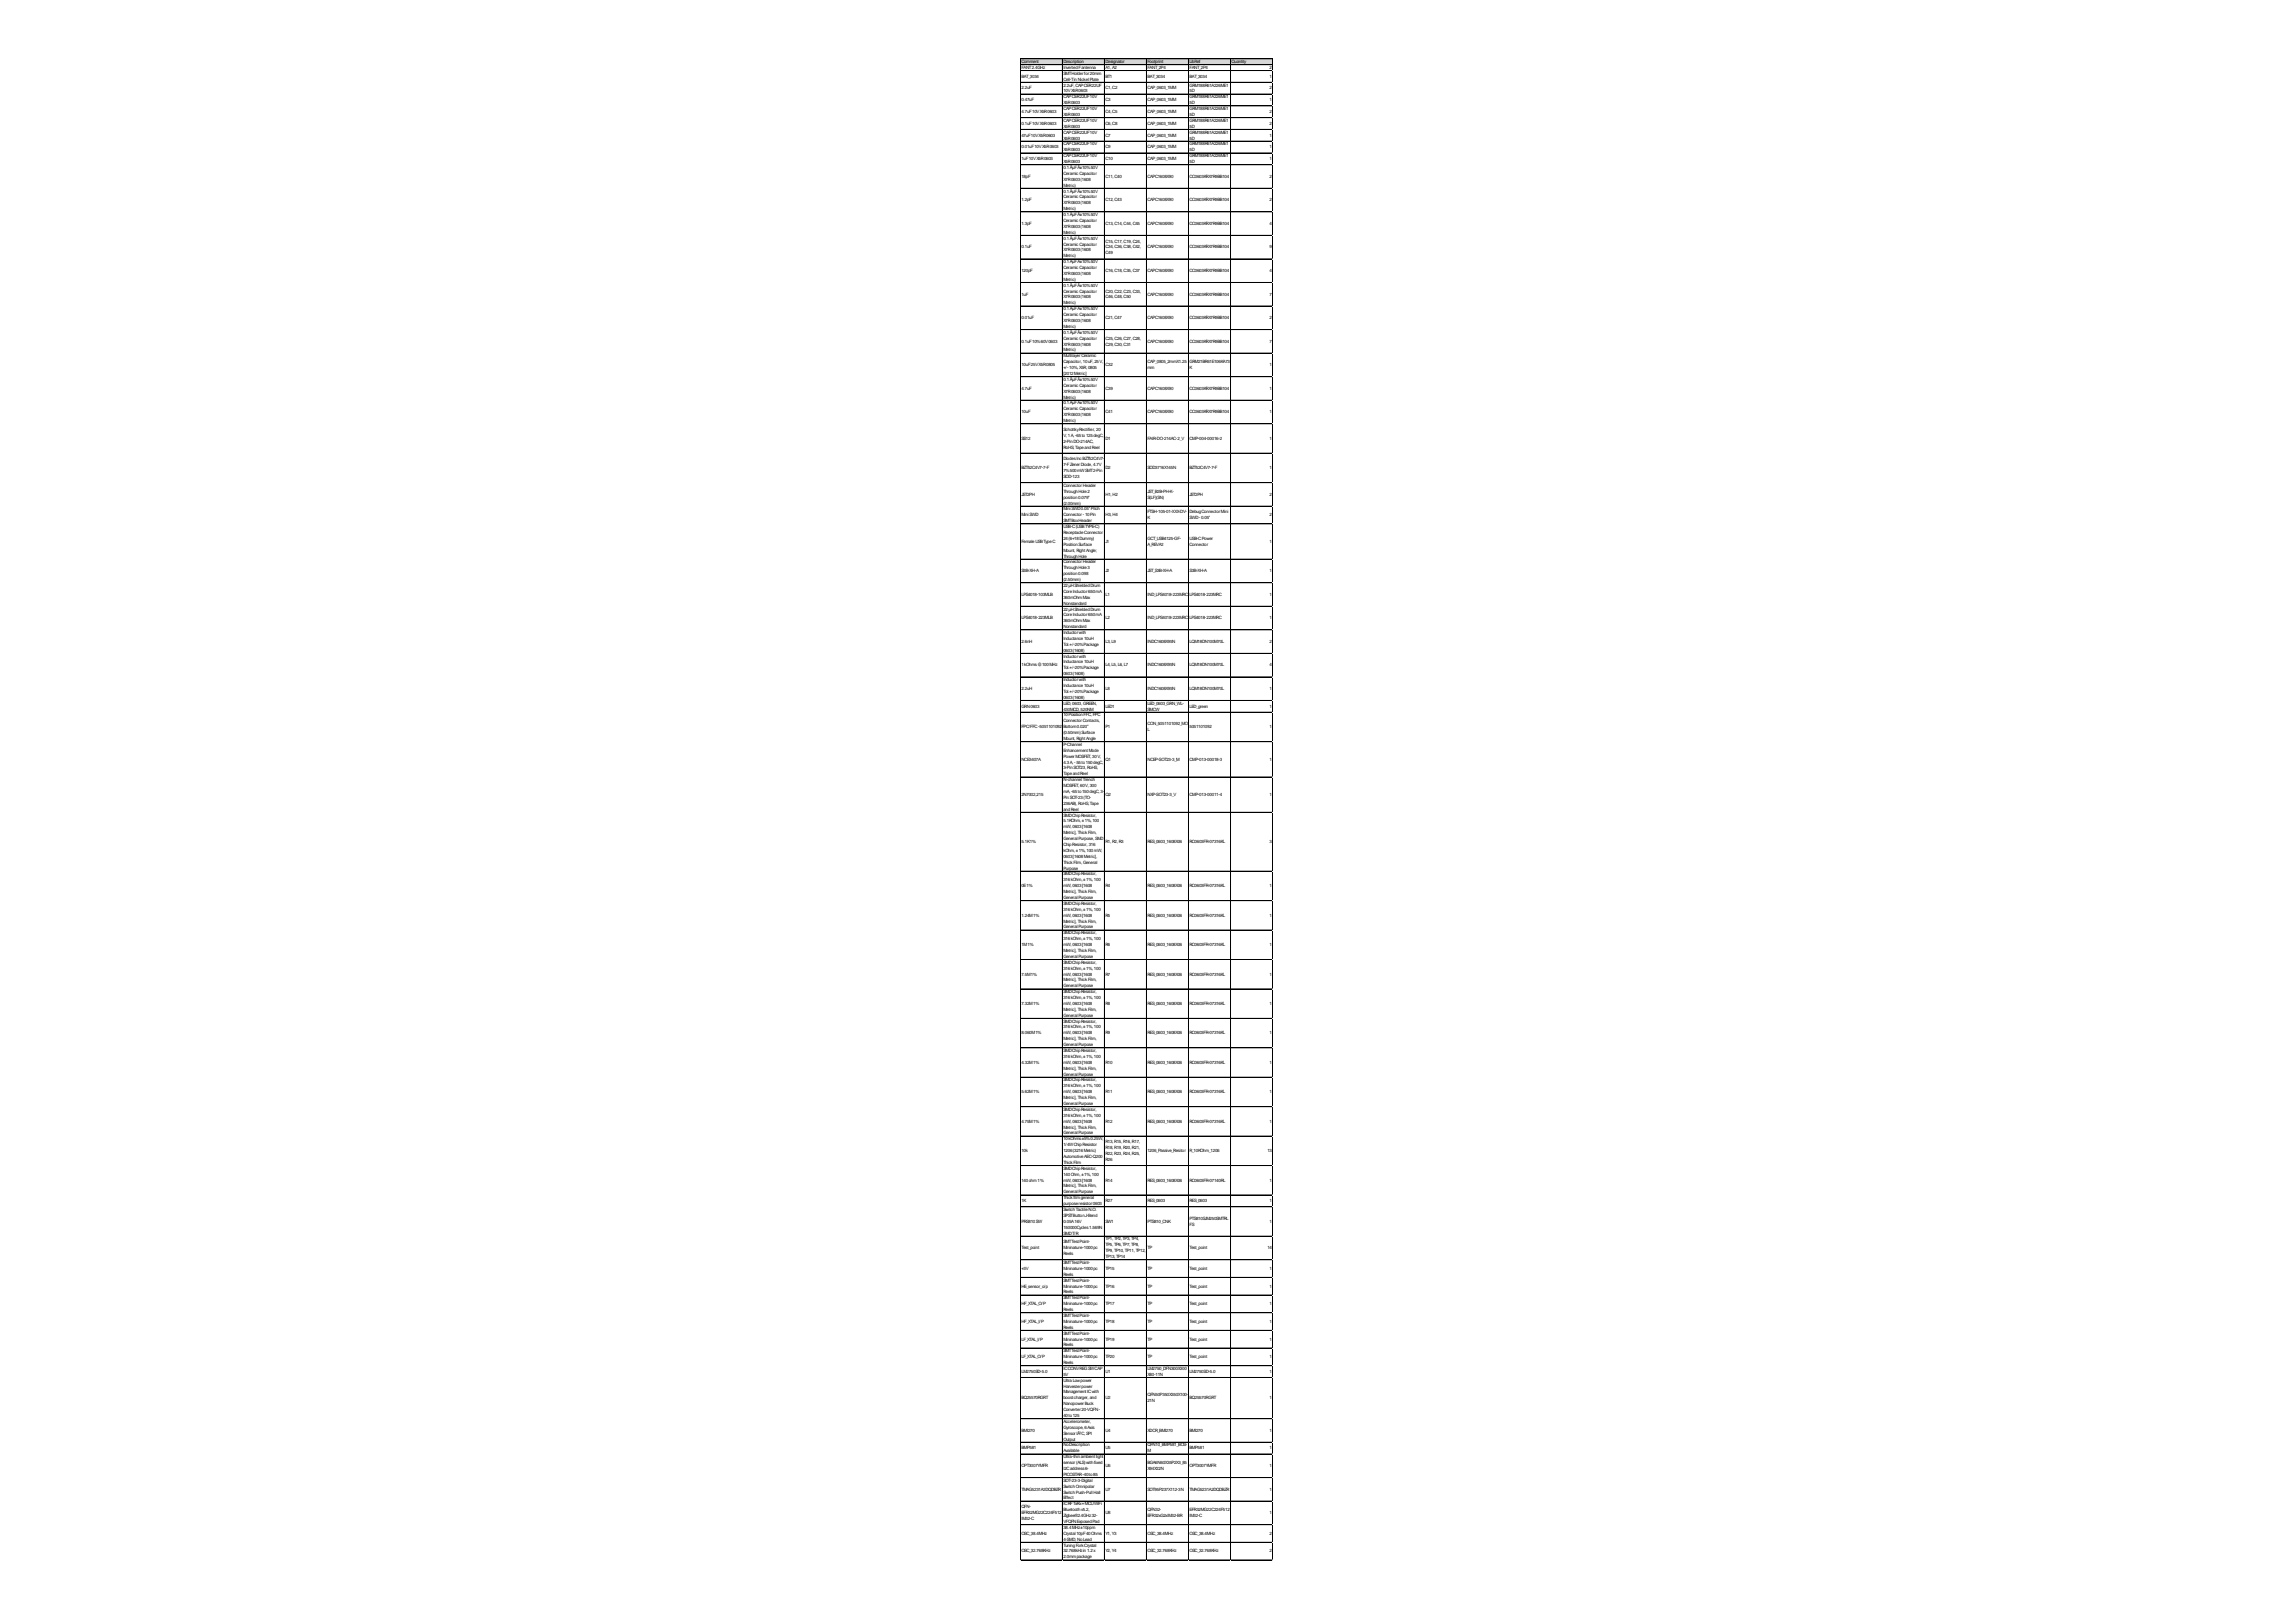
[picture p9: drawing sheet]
<svg xmlns="http://www.w3.org/2000/svg" width="297mm" height="210mm" viewBox="0 0 297 210" stroke-linecap="round" stroke-linejoin="round" font-family="sans-serif">
<defs><g id="words">
<g font-size=".6">
<text x="132.1" y="8.2">Comment</text>
<text x="132.1" y="8.9">FANT2.4GHz</text>
<text x="132.1" y="10.1">BAT_3034</text>
<text x="132.1" y="11.6">2.2uF</text>
<text x="137.6" y="8.2">Description</text>
<text x="137.6" y="8.9">InvertedFantenna</text>
<text x="137.6" y="9.7">SMTHolderfor20mm</text>
<text x="137.6" y="10.4">Cell-TinNickelPlate</text>
<text x="137.6" y="11.2">2.2uF,CAPCER22UF</text>
<text x="137.6" y="12">10VX5R0603</text>
<text x="143" y="8.2">Designator</text>
<text x="143" y="8.9">A1,A2</text>
<text x="143" y="10.1">BT1</text>
<text x="143" y="11.6">C1,C2</text>
<text x="148.4" y="8.2">Footprint</text>
<text x="148.4" y="8.9">FANT_2P4</text>
<text x="148.4" y="10.1">BAT_3034</text>
<text x="148.4" y="11.6">CAP_0603_1MM</text>
<text x="153.9" y="8.2">LibRef</text>
<text x="153.9" y="8.9">FANT_2P4</text>
<text x="153.9" y="10.1">BAT_3034</text>
<text x="153.9" y="11.2">GRM188R61A226ME1</text>
<text x="153.9" y="12">5D</text>
<text x="159.3" y="8.2">Quantity</text>
<text x="164.3" y="8.9">2</text>
<text x="164.3" y="10.1">1</text>
<text x="164.3" y="11.6">2</text>
<text x="132.1" y="13.1">0.47uF</text>
<text x="132.1" y="14.6">4.7uF10VX5R0603</text>
<text x="132.1" y="16.2">0.1uF10VX5R0603</text>
<text x="132.1" y="17.7">47uF10VX5R0603</text>
<text x="137.6" y="12.7">CAPCER22UF10V</text>
<text x="137.6" y="13.5">X5R0603</text>
<text x="137.6" y="14.2">CAPCER22UF10V</text>
<text x="137.6" y="15">X5R0603</text>
<text x="137.6" y="15.8">CAPCER22UF10V</text>
<text x="137.6" y="16.5">X5R0603</text>
<text x="137.6" y="17.3">CAPCER22UF10V</text>
<text x="143" y="13.1">C3</text>
<text x="143" y="14.6">C4,C5</text>
<text x="143" y="16.2">C6,C8</text>
<text x="143" y="17.7">C7</text>
<text x="148.4" y="13.1">CAP_0603_1MM</text>
<text x="148.4" y="14.6">CAP_0603_1MM</text>
<text x="148.4" y="16.2">CAP_0603_1MM</text>
<text x="148.4" y="17.7">CAP_0603_1MM</text>
<text x="153.9" y="12.7">GRM188R61A226ME1</text>
<text x="153.9" y="13.5">5D</text>
<text x="153.9" y="14.2">GRM188R61A226ME1</text>
<text x="153.9" y="15">5D</text>
<text x="153.9" y="15.8">GRM188R61A226ME1</text>
<text x="153.9" y="16.5">5D</text>
<text x="153.9" y="17.3">GRM188R61A226ME1</text>
<text x="164.3" y="13.1">1</text>
<text x="164.3" y="14.6">2</text>
<text x="164.3" y="16.2">2</text>
<text x="164.3" y="17.7">1</text>
<text x="132.1" y="19.2">0.01uF10VX5R0603</text>
<text x="132.1" y="20.7">1uF10VX5R0603</text>
<text x="132.1" y="23">18pF</text>
<text x="137.6" y="18.1">X5R0603</text>
<text x="137.6" y="18.8">CAPCER22UF10V</text>
<text x="137.6" y="19.6">X5R0603</text>
<text x="137.6" y="20.3">CAPCER22UF10V</text>
<text x="137.6" y="21.1">X5R0603</text>
<text x="137.6" y="21.9">0.1ÂµFÂ±10%50V</text>
<text x="137.6" y="22.6">Ceramic Capacitor</text>
<text x="137.6" y="23.4">X7R0603(1608</text>
<text x="143" y="19.2">C9</text>
<text x="143" y="20.7">C10</text>
<text x="143" y="23">C11,C40</text>
<text x="148.4" y="19.2">CAP_0603_1MM</text>
<text x="148.4" y="20.7">CAP_0603_1MM</text>
<text x="148.4" y="23">CAPC1608X90</text>
<text x="153.9" y="18.1">5D</text>
<text x="153.9" y="18.8">GRM188R61A226ME1</text>
<text x="153.9" y="19.6">5D</text>
<text x="153.9" y="20.3">GRM188R61A226ME1</text>
<text x="153.9" y="21.1">5D</text>
<text x="153.9" y="23">CC0603KRX7R9BB104</text>
<text x="164.3" y="19.2">1</text>
<text x="164.3" y="20.7">1</text>
<text x="164.3" y="23">2</text>
<text x="132.1" y="26.1">1.2pF</text>
<text x="132.1" y="29.1">1.3pF</text>
<text x="137.6" y="24.2">Metric)</text>
<text x="137.6" y="24.9">0.1ÂµFÂ±10%50V</text>
<text x="137.6" y="25.7">Ceramic Capacitor</text>
<text x="137.6" y="26.4">X7R0603(1608</text>
<text x="137.6" y="27.2">Metric)</text>
<text x="137.6" y="28">0.1ÂµFÂ±10%50V</text>
<text x="137.6" y="28.7">Ceramic Capacitor</text>
<text x="137.6" y="29.5">X7R0603(1608</text>
<text x="143" y="26.1">C12,C43</text>
<text x="143" y="29.1">C13,C14,C44,C45</text>
<text x="148.4" y="26.1">CAPC1608X90</text>
<text x="148.4" y="29.1">CAPC1608X90</text>
<text x="153.9" y="26.1">CC0603KRX7R9BB104</text>
<text x="153.9" y="29.1">CC0603KRX7R9BB104</text>
<text x="164.3" y="26.1">2</text>
<text x="164.3" y="29.1">4</text>
<text x="132.1" y="32.2">0.1uF</text>
<text x="132.1" y="35.2">120pF</text>
<text x="137.6" y="30.2">Metric)</text>
<text x="137.6" y="31">0.1ÂµFÂ±10%50V</text>
<text x="137.6" y="31.8">Ceramic Capacitor</text>
<text x="137.6" y="32.5">X7R0603(1608</text>
<text x="137.6" y="33.3">Metric)</text>
<text x="137.6" y="34.1">0.1ÂµFÂ±10%50V</text>
<text x="137.6" y="34.8">Ceramic Capacitor</text>
<text x="137.6" y="35.6">X7R0603(1608</text>
<text x="143" y="31.4">C15,C17,C19,C24,</text>
<text x="143" y="32.2">C34,C36,C38,C42,</text>
<text x="143" y="32.9">C49</text>
<text x="143" y="35.2">C16,C18,C35,C37</text>
<text x="148.4" y="32.2">CAPC1608X90</text>
<text x="148.4" y="35.2">CAPC1608X90</text>
<text x="153.9" y="32.2">CC0603KRX7R9BB104</text>
<text x="153.9" y="35.2">CC0603KRX7R9BB104</text>
<text x="164.3" y="32.2">9</text>
<text x="164.3" y="35.2">4</text>
<text x="132.1" y="38.2">1uF</text>
<text x="132.1" y="41.3">0.01uF</text>
<text x="137.6" y="36.3">Metric)</text>
<text x="137.6" y="37.1">0.1ÂµFÂ±10%50V</text>
<text x="137.6" y="37.9">Ceramic Capacitor</text>
<text x="137.6" y="38.6">X7R0603(1608</text>
<text x="137.6" y="39.4">Metric)</text>
<text x="137.6" y="40.2">0.1ÂµFÂ±10%50V</text>
<text x="137.6" y="40.9">Ceramic Capacitor</text>
<text x="137.6" y="41.7">X7R0603(1608</text>
<text x="143" y="37.9">C20,C22,C23,C33,</text>
<text x="143" y="38.6">C46,C48,C50</text>
<text x="143" y="41.3">C21,C47</text>
<text x="148.4" y="38.2">CAPC1608X90</text>
<text x="148.4" y="41.3">CAPC1608X90</text>
<text x="153.9" y="38.2">CC0603KRX7R9BB104</text>
<text x="153.9" y="41.3">CC0603KRX7R9BB104</text>
<text x="164.3" y="38.2">7</text>
<text x="164.3" y="41.3">2</text>
<text x="132.1" y="44.3">0.1uF10%60V0603</text>
<text x="132.1" y="47.4">10uF25VX5R0805</text>
<text x="137.6" y="42.4">Metric)</text>
<text x="137.6" y="43.2">0.1ÂµFÂ±10%50V</text>
<text x="137.6" y="44">Ceramic Capacitor</text>
<text x="137.6" y="44.7">X7R0603(1608</text>
<text x="137.6" y="45.5">Metric)</text>
<text x="137.6" y="46.2">MultilayerCeramic</text>
<text x="137.6" y="47">Capacitor, 10uF,25V,</text>
<text x="137.6" y="47.8">+/-10%,X5R,0805</text>
<text x="143" y="44">C25,C26,C27,C28,</text>
<text x="143" y="44.7">C29,C30,C31</text>
<text x="143" y="47.4">C32</text>
<text x="148.4" y="44.3">CAPC1608X90</text>
<text x="148.4" y="47">CAP_0805_2mmX1.25</text>
<text x="148.4" y="47.8">mm</text>
<text x="153.9" y="44.3">CC0603KRX7R9BB104</text>
<text x="153.9" y="47">GRM21BR61E106KA73</text>
<text x="153.9" y="47.8">K</text>
<text x="164.3" y="44.3">7</text>
<text x="164.3" y="47.4">1</text>
<text x="132.1" y="50.4">4.7uF</text>
<text x="132.1" y="53.5">10uF</text>
<text x="137.6" y="48.5">[2012Metric]</text>
<text x="137.6" y="49.3">0.1ÂµFÂ±10%50V</text>
<text x="137.6" y="50.1">Ceramic Capacitor</text>
<text x="137.6" y="50.8">X7R0603(1608</text>
<text x="137.6" y="51.6">Metric)</text>
<text x="137.6" y="52.3">0.1ÂµFÂ±10%50V</text>
<text x="137.6" y="53.1">Ceramic Capacitor</text>
<text x="137.6" y="53.9">X7R0603(1608</text>
<text x="143" y="50.4">C39</text>
<text x="143" y="53.5">C41</text>
<text x="148.4" y="50.4">CAPC1608X90</text>
<text x="148.4" y="53.5">CAPC1608X90</text>
<text x="153.9" y="50.4">CC0603KRX7R9BB104</text>
<text x="153.9" y="53.5">CC0603KRX7R9BB104</text>
<text x="164.3" y="50.4">1</text>
<text x="164.3" y="53.5">1</text>
<text x="132.1" y="56.9">SS12</text>
<text x="137.6" y="54.6">Metric)</text>
<text x="137.6" y="55.8">SchottkyRectifier, 20</text>
<text x="137.6" y="56.5">V,1A,-65to125degC,</text>
<text x="137.6" y="57.3">2-PinDO-214AC,</text>
<text x="137.6" y="58.1">RoHS,TapeandReel</text>
<text x="137.6" y="59.6">DiodesIncBZT52C4V7-</text>
<text x="143" y="56.9">D1</text>
<text x="148.4" y="56.9">FAIR-DO-214AC-2_V</text>
<text x="153.9" y="56.9">CMP-004-00016-2</text>
<text x="164.3" y="56.9">1</text>
<text x="132.1" y="60.7">BZT52C4V7-7-F</text>
<text x="132.1" y="64.1">JST2PH</text>
<text x="137.6" y="60.3">7-FZenerDiode,4.7V</text>
<text x="137.6" y="61.1">7%500mWSMT2-Pin</text>
<text x="137.6" y="61.9">SOD-123</text>
<text x="137.6" y="63">ConnectorHeader</text>
<text x="137.6" y="63.8">ThroughHole2</text>
<text x="137.6" y="64.5">position0.079&quot;</text>
<text x="137.6" y="65.3">(2.00mm)</text>
<text x="143" y="60.7">D2</text>
<text x="143" y="64.1">H1,H2</text>
<text x="148.4" y="60.7">SOD3716X145N</text>
<text x="148.4" y="63.8">JST_B2B-PH-K-</text>
<text x="148.4" y="64.5">S(LF)(SN)</text>
<text x="153.9" y="60.7">BZT52C4V7-7-F</text>
<text x="153.9" y="64.1">JST2PH</text>
<text x="164.3" y="60.7">1</text>
<text x="164.3" y="64.1">2</text>
<text x="132.1" y="66.8">MiniSWD</text>
<text x="132.1" y="70.2">FemaleUSBTypeC</text>
<text x="137.6" y="66.1">MiniSWD0.05&quot;Pitch</text>
<text x="137.6" y="66.8">Connector-10Pin</text>
<text x="137.6" y="67.6">SMTBoxHeader</text>
<text x="137.6" y="68.3">USB-C(USBTYPE-C)</text>
<text x="137.6" y="69.1">ReceptacleConnector</text>
<text x="137.6" y="69.9">24(6+18Dummy)</text>
<text x="137.6" y="70.6">PositionSurface</text>
<text x="137.6" y="71.4">Mount, RightAngle;</text>
<text x="143" y="66.8">H3,H4</text>
<text x="143" y="70.2">J1</text>
<text x="148.4" y="66.4">FTSH-105-01-XXX-DV-</text>
<text x="148.4" y="67.2">K</text>
<text x="148.4" y="69.9">GCT_USB4125-GF-</text>
<text x="148.4" y="70.6">A_REVA2</text>
<text x="153.9" y="66.4">DebugConnectorMini</text>
<text x="153.9" y="67.2">SWD-0.05&quot;</text>
<text x="153.9" y="69.9">USB-CPower</text>
<text x="153.9" y="70.6">Connector</text>
<text x="164.3" y="66.8">2</text>
<text x="164.3" y="70.2">1</text>
<text x="132.1" y="74.1">S3B-XH-A</text>
<text x="132.1" y="77.1">LPS4018-103MLB</text>
<text x="137.6" y="72.1">ThroughHole</text>
<text x="137.6" y="72.9">ConnectorHeader</text>
<text x="137.6" y="73.7">ThroughHole3</text>
<text x="137.6" y="74.4">position0.098</text>
<text x="137.6" y="75.2">(2.50mm)</text>
<text x="137.6" y="76">22µHShieldedDrum</text>
<text x="137.6" y="76.7">CoreInductor650mA</text>
<text x="137.6" y="77.5">360mOhmMax</text>
<text x="143" y="74.1">J2</text>
<text x="143" y="77.1">L1</text>
<text x="148.4" y="74.1">JST_S3B-XH-A</text>
<text x="148.4" y="77.1">IND_LPS4018-223MRC</text>
<text x="153.9" y="74.1">S3B-XH-A</text>
<text x="153.9" y="77.1">LPS4018-223MRC</text>
<text x="164.3" y="74.1">1</text>
<text x="164.3" y="77.1">1</text>
<text x="132.1" y="80.1">LPS4018-223MLB</text>
<text x="132.1" y="83.2">2.6nH</text>
<text x="137.6" y="78.2">Nonstandard</text>
<text x="137.6" y="79">22µHShieldedDrum</text>
<text x="137.6" y="79.8">CoreInductor650mA</text>
<text x="137.6" y="80.5">360mOhmMax</text>
<text x="137.6" y="81.3">Nonstandard</text>
<text x="137.6" y="82.1">Inductorwith</text>
<text x="137.6" y="82.8">Inductance10uH</text>
<text x="137.6" y="83.6">Tol.+/-20%Package</text>
<text x="143" y="80.1">L2</text>
<text x="143" y="83.2">L3,L9</text>
<text x="148.4" y="80.1">IND_LPS4018-223MRC</text>
<text x="148.4" y="83.2">INDC1608X95N</text>
<text x="153.9" y="80.1">LPS4018-223MRC</text>
<text x="153.9" y="83.2">LQM18DN100M70L</text>
<text x="164.3" y="80.1">1</text>
<text x="164.3" y="83.2">2</text>
<text x="132.1" y="86.2">1kOhms@100MHz</text>
<text x="132.1" y="89.3">2.2uH</text>
<text x="137.6" y="84.3">0603(1608)</text>
<text x="137.6" y="85.1">Inductorwith</text>
<text x="137.6" y="85.9">Inductance10uH</text>
<text x="137.6" y="86.6">Tol.+/-20%Package</text>
<text x="137.6" y="87.4">0603(1608)</text>
<text x="137.6" y="88.1">Inductorwith</text>
<text x="137.6" y="88.9">Inductance10uH</text>
<text x="137.6" y="89.7">Tol.+/-20%Package</text>
<text x="143" y="86.2">L4,L5,L6,L7</text>
<text x="143" y="89.3">L8</text>
<text x="148.4" y="86.2">INDC1608X95N</text>
<text x="148.4" y="89.3">INDC1608X95N</text>
<text x="153.9" y="86.2">LQM18DN100M70L</text>
<text x="153.9" y="89.3">LQM18DN100M70L</text>
<text x="164.3" y="86.2">4</text>
<text x="164.3" y="89.3">1</text>
<text x="132.1" y="91.6">GRN0603</text>
<text x="132.1" y="94.2">FPC/FFC-5051101092</text>
<text x="137.6" y="90.4">0603(1608)</text>
<text x="137.6" y="91.2">LED,0603,GREEN,</text>
<text x="137.6" y="92">430MCD,520NM</text>
<text x="137.6" y="92.7">10PositionFFC,FPC</text>
<text x="137.6" y="93.5">ConnectorContacts,</text>
<text x="137.6" y="94.2">Bottom0.020&quot;</text>
<text x="137.6" y="95">(0.50mm)Surface</text>
<text x="137.6" y="95.8">Mount, RightAngle</text>
<text x="143" y="91.6">LED1</text>
<text x="143" y="94.2">P1</text>
<text x="148.4" y="91.2">LED_0603_GRN_WL-</text>
<text x="148.4" y="92">SMCW</text>
<text x="148.4" y="93.9">CON_5051101092_MO</text>
<text x="148.4" y="94.6">L</text>
<text x="153.9" y="91.6">LED_green</text>
<text x="153.9" y="94.2">5051101092</text>
<text x="164.3" y="91.6">1</text>
<text x="164.3" y="94.2">1</text>
<text x="132.1" y="98.4">NCE3407A</text>
<text x="137.6" y="96.5">P-Channel</text>
<text x="137.6" y="97.3">EnhancementMode</text>
<text x="137.6" y="98.1">PowerMOSFET,30V,</text>
<text x="137.6" y="98.8">4.3A,-55to150degC,</text>
<text x="137.6" y="99.6">3-PinSOT23,RoHS,</text>
<text x="137.6" y="100.3">TapeandReel</text>
<text x="137.6" y="101.1">N-channelTrench</text>
<text x="137.6" y="101.9">MOSFET,60V,300</text>
<text x="143" y="98.4">Q1</text>
<text x="148.4" y="98.4">NCEP-SOT23-3_M</text>
<text x="153.9" y="98.4">CMP-013-00018-3</text>
<text x="164.3" y="98.4">1</text>
<text x="132.1" y="103">2N7002,215</text>
<text x="137.6" y="102.6">mA,-65to150degC,3-</text>
<text x="137.6" y="103.4">PinSOT-23(TO-</text>
<text x="137.6" y="104.1">236AB),RoHS,Tape</text>
<text x="137.6" y="104.9">andReel</text>
<text x="137.6" y="105.7">SMDChipResistor,</text>
<text x="137.6" y="106.4">5.1KOhm,±1%,100</text>
<text x="137.6" y="107.2">mW,0603[1608</text>
<text x="137.6" y="108">Metric], ThickFilm,</text>
<text x="143" y="103">Q2</text>
<text x="148.4" y="103">NXP-SOT23-3_V</text>
<text x="153.9" y="103">CMP-013-00011-4</text>
<text x="164.3" y="103">1</text>
<text x="132.1" y="109.1">5.1K1%</text>
<text x="137.6" y="108.7">GeneralPurpose,SMD</text>
<text x="137.6" y="109.5">ChipResistor, 316</text>
<text x="137.6" y="110.2">kOhm,±1%,100mW,</text>
<text x="137.6" y="111">0603[1608Metric],</text>
<text x="137.6" y="111.8">ThickFilm,General</text>
<text x="137.6" y="112.5">Purpose</text>
<text x="137.6" y="113.3">SMDChipResistor,</text>
<text x="143" y="109.1">R1,R2,R3</text>
<text x="148.4" y="109.1">RES_0603_1608X06</text>
<text x="153.9" y="109.1">RC0603FR-07316KL</text>
<text x="164.3" y="109.1">3</text>
<text x="132.1" y="114.8">0E1%</text>
<text x="132.1" y="118.6">1.24M1%</text>
<text x="137.6" y="114.1">316kOhm,±1%,100</text>
<text x="137.6" y="114.8">mW,0603[1608</text>
<text x="137.6" y="115.6">Metric], ThickFilm,</text>
<text x="137.6" y="116.3">GeneralPurpose</text>
<text x="137.6" y="117.1">SMDChipResistor,</text>
<text x="137.6" y="117.9">316kOhm,±1%,100</text>
<text x="137.6" y="118.6">mW,0603[1608</text>
<text x="137.6" y="119.4">Metric], ThickFilm,</text>
<text x="143" y="114.8">R4</text>
<text x="143" y="118.6">R5</text>
<text x="148.4" y="114.8">RES_0603_1608X06</text>
<text x="148.4" y="118.6">RES_0603_1608X06</text>
<text x="153.9" y="114.8">RC0603FR-07316KL</text>
<text x="153.9" y="118.6">RC0603FR-07316KL</text>
<text x="164.3" y="114.8">1</text>
<text x="164.3" y="118.6">1</text>
<text x="132.1" y="122.4">1M1%</text>
<text x="137.6" y="120.1">GeneralPurpose</text>
<text x="137.6" y="120.9">SMDChipResistor,</text>
<text x="137.6" y="121.7">316kOhm,±1%,100</text>
<text x="137.6" y="122.4">mW,0603[1608</text>
<text x="137.6" y="123.2">Metric], ThickFilm,</text>
<text x="137.6" y="124">GeneralPurpose</text>
<text x="137.6" y="124.7">SMDChipResistor,</text>
<text x="137.6" y="125.5">316kOhm,±1%,100</text>
<text x="143" y="122.4">R6</text>
<text x="148.4" y="122.4">RES_0603_1608X06</text>
<text x="153.9" y="122.4">RC0603FR-07316KL</text>
<text x="164.3" y="122.4">1</text>
<text x="132.1" y="126.2">7.5M1%</text>
<text x="132.1" y="130">7.32M1%</text>
<text x="137.6" y="126.2">mW,0603[1608</text>
<text x="137.6" y="127">Metric], ThickFilm,</text>
<text x="137.6" y="127.8">GeneralPurpose</text>
<text x="137.6" y="128.5">SMDChipResistor,</text>
<text x="137.6" y="129.3">316kOhm,±1%,100</text>
<text x="137.6" y="130">mW,0603[1608</text>
<text x="137.6" y="130.8">Metric], ThickFilm,</text>
<text x="137.6" y="131.6">GeneralPurpose</text>
<text x="143" y="126.2">R7</text>
<text x="143" y="130">R8</text>
<text x="148.4" y="126.2">RES_0603_1608X06</text>
<text x="148.4" y="130">RES_0603_1608X06</text>
<text x="153.9" y="126.2">RC0603FR-07316KL</text>
<text x="153.9" y="130">RC0603FR-07316KL</text>
<text x="164.3" y="126.2">1</text>
<text x="164.3" y="130">1</text>
<text x="132.1" y="133.9">8.060M1%</text>
<text x="132.1" y="137.7">4.32M1%</text>
<text x="137.6" y="132.3">SMDChipResistor,</text>
<text x="137.6" y="133.1">316kOhm,±1%,100</text>
<text x="137.6" y="133.9">mW,0603[1608</text>
<text x="137.6" y="134.6">Metric], ThickFilm,</text>
<text x="137.6" y="135.4">GeneralPurpose</text>
<text x="137.6" y="136.1">SMDChipResistor,</text>
<text x="137.6" y="136.9">316kOhm,±1%,100</text>
<text x="137.6" y="137.7">mW,0603[1608</text>
<text x="143" y="133.9">R9</text>
<text x="143" y="137.7">R10</text>
<text x="148.4" y="133.9">RES_0603_1608X06</text>
<text x="148.4" y="137.7">RES_0603_1608X06</text>
<text x="153.9" y="133.9">RC0603FR-07316KL</text>
<text x="153.9" y="137.7">RC0603FR-07316KL</text>
<text x="164.3" y="133.9">1</text>
<text x="164.3" y="137.7">1</text>
<text x="132.1" y="141.5">5.62M1%</text>
<text x="137.6" y="138.4">Metric], ThickFilm,</text>
<text x="137.6" y="139.2">GeneralPurpose</text>
<text x="137.6" y="140">SMDChipResistor,</text>
<text x="137.6" y="140.7">316kOhm,±1%,100</text>
<text x="137.6" y="141.5">mW,0603[1608</text>
<text x="137.6" y="142.2">Metric], ThickFilm,</text>
<text x="137.6" y="143">GeneralPurpose</text>
<text x="137.6" y="143.8">SMDChipResistor,</text>
<text x="143" y="141.5">R11</text>
<text x="148.4" y="141.5">RES_0603_1608X06</text>
<text x="153.9" y="141.5">RC0603FR-07316KL</text>
<text x="164.3" y="141.5">1</text>
<text x="132.1" y="145.3">4.75M1%</text>
<text x="132.1" y="149.1">10k</text>
<text x="137.6" y="144.5">316kOhm,±1%,100</text>
<text x="137.6" y="145.3">mW,0603[1608</text>
<text x="137.6" y="146">Metric], ThickFilm,</text>
<text x="137.6" y="146.8">GeneralPurpose</text>
<text x="137.6" y="147.6">10kOhms±5%0.25W,</text>
<text x="137.6" y="148.3">1/4WChipResistor</text>
<text x="137.6" y="149.1">1206(3216Metric)</text>
<text x="137.6" y="149.9">AutomotiveAEC-Q200</text>
<text x="143" y="145.3">R12</text>
<text x="143" y="148">R13,R15,R16,R17,</text>
<text x="143" y="148.7">R18,R19,R20,R21,</text>
<text x="143" y="149.5">R22,R23,R24,R25,</text>
<text x="148.4" y="145.3">RES_0603_1608X06</text>
<text x="148.4" y="149.1">1206_Passive_Resitor</text>
<text x="153.9" y="145.3">RC0603FR-07316KL</text>
<text x="153.9" y="149.1">R_10KOhm_1206</text>
<text x="164" y="149.1">13</text>
<text x="164.3" y="145.3">1</text>
<text x="132.1" y="152.9">140ohm1%</text>
<text x="132.1" y="155.6">1K</text>
<text x="137.6" y="150.6">ThickFilm</text>
<text x="137.6" y="151.4">SMDChipResistor,</text>
<text x="137.6" y="152.1">140Ohm,±1%,100</text>
<text x="137.6" y="152.9">mW,0603[1608</text>
<text x="137.6" y="153.7">Metric], ThickFilm,</text>
<text x="137.6" y="154.4">GeneralPurpose</text>
<text x="137.6" y="155.2">Thickfilmgeneral</text>
<text x="137.6" y="156">purposeresistor0603</text>
<text x="143" y="150.2">R26</text>
<text x="143" y="152.9">R14</text>
<text x="143" y="155.6">R27</text>
<text x="148.4" y="152.9">RES_0603_1608X06</text>
<text x="148.4" y="155.6">RES_0603</text>
<text x="153.9" y="152.9">RC0603FR-07140RL</text>
<text x="153.9" y="155.6">RES_0603</text>
<text x="164.3" y="152.9">1</text>
<text x="164.3" y="155.6">1</text>
<text x="132.1" y="158.2">PRS810SW</text>
<text x="132.1" y="161.7">Test_point</text>
<text x="137.6" y="156.7">SwitchTactileN.O.</text>
<text x="137.6" y="157.5">SPSTButtonJ-Bend</text>
<text x="137.6" y="158.2">0.05A16V</text>
<text x="137.6" y="159">150000Cycles1.569N</text>
<text x="137.6" y="159.8">SMDT/R</text>
<text x="137.6" y="160.9">SMTTestPoint-</text>
<text x="137.6" y="161.7">Mininature-1000pc</text>
<text x="143" y="158.2">SW1</text>
<text x="143" y="160.5">TP1,TP2,TP3,TP4,</text>
<text x="143" y="161.3">TP5,TP6,TP7,TP8,</text>
<text x="148.4" y="158.2">PTS810_CNK</text>
<text x="148.4" y="161.7">TP</text>
<text x="153.9" y="157.9">PTS810SJM250SMTRL</text>
<text x="153.9" y="158.6">FS</text>
<text x="153.9" y="161.7">Test_point</text>
<text x="164" y="161.7">14</text>
<text x="164.3" y="158.2">1</text>
<text x="132.1" y="164.3">+3V</text>
<text x="132.1" y="166.6">HE_sensor_o/p</text>
<text x="137.6" y="162.4">Reels</text>
<text x="137.6" y="163.6">SMTTestPoint-</text>
<text x="137.6" y="164.3">Mininature-1000pc</text>
<text x="137.6" y="165.1">Reels</text>
<text x="137.6" y="165.9">SMTTestPoint-</text>
<text x="137.6" y="166.6">Mininature-1000pc</text>
<text x="137.6" y="167.4">Reels</text>
<text x="143" y="162">TP9,TP10,TP11,TP12,</text>
<text x="143" y="162.8">TP13,TP14</text>
<text x="143" y="164.3">TP15</text>
<text x="143" y="166.6">TP16</text>
<text x="148.4" y="164.3">TP</text>
<text x="148.4" y="166.6">TP</text>
<text x="153.9" y="164.3">Test_point</text>
<text x="153.9" y="166.6">Test_point</text>
<text x="164.3" y="164.3">1</text>
<text x="164.3" y="166.6">1</text>
<text x="132.1" y="168.9">HF_XTAL_O/P</text>
<text x="132.1" y="171.2">HF_XTAL_I/P</text>
<text x="132.1" y="173.5">LF_XTAL_I/P</text>
<text x="137.6" y="168.1">SMTTestPoint-</text>
<text x="137.6" y="168.9">Mininature-1000pc</text>
<text x="137.6" y="169.7">Reels</text>
<text x="137.6" y="170.4">SMTTestPoint-</text>
<text x="137.6" y="171.2">Mininature-1000pc</text>
<text x="137.6" y="172">Reels</text>
<text x="137.6" y="172.7">SMTTestPoint-</text>
<text x="137.6" y="173.5">Mininature-1000pc</text>
<text x="143" y="168.9">TP17</text>
<text x="143" y="171.2">TP18</text>
<text x="143" y="173.5">TP19</text>
<text x="148.4" y="168.9">TP</text>
<text x="148.4" y="171.2">TP</text>
<text x="148.4" y="173.5">TP</text>
<text x="153.9" y="168.9">Test_point</text>
<text x="153.9" y="171.2">Test_point</text>
<text x="153.9" y="173.5">Test_point</text>
<text x="164.3" y="168.9">1</text>
<text x="164.3" y="171.2">1</text>
<text x="164.3" y="173.5">1</text>
<text x="132.1" y="175.8">LF_XTAL_O/P</text>
<text x="132.1" y="177.7">LM2750SD-5.0</text>
<text x="137.6" y="174.2">Reels</text>
<text x="137.6" y="175">SMTTestPoint-</text>
<text x="137.6" y="175.8">Mininature-1000pc</text>
<text x="137.6" y="176.5">Reels</text>
<text x="137.6" y="177.3">ICCONVREGSWCAP</text>
<text x="137.6" y="178">5V</text>
<text x="137.6" y="178.8">UltraLowpower</text>
<text x="137.6" y="179.6">Harvesterpower</text>
<text x="143" y="175.8">TP20</text>
<text x="143" y="177.7">U1</text>
<text x="148.4" y="175.8">TP</text>
<text x="148.4" y="177.3">LM2750_DFN300X300</text>
<text x="148.4" y="178">X80-11N</text>
<text x="153.9" y="175.8">Test_point</text>
<text x="153.9" y="177.7">LM2750SD-5.0</text>
<text x="164.3" y="175.8">1</text>
<text x="164.3" y="177.7">1</text>
<text x="132.1" y="181.1">BQ25570RGRT</text>
<text x="132.1" y="185.3">BMI270</text>
<text x="137.6" y="180.3">ManagementICwith</text>
<text x="137.6" y="181.1">boostcharger, and</text>
<text x="137.6" y="181.9">NanopowerBuck</text>
<text x="137.6" y="182.6">Converter20-VQFN-</text>
<text x="137.6" y="183.4">40to125</text>
<text x="137.6" y="184.1">Accelerometer,</text>
<text x="137.6" y="184.9">Gyroscope,6Axis</text>
<text x="137.6" y="185.7">SensorIÂ²C,SPI</text>
<text x="143" y="181.1">U2</text>
<text x="143" y="185.3">U4</text>
<text x="148.4" y="180.7">QFN50P350X350X100-</text>
<text x="148.4" y="181.5">21N</text>
<text x="148.4" y="185.3">XDCR_BMI270</text>
<text x="153.9" y="181.1">BQ25570RGRT</text>
<text x="153.9" y="185.3">BMI270</text>
<text x="164.3" y="181.1">1</text>
<text x="164.3" y="185.3">1</text>
<text x="132.1" y="187.6">BMP581</text>
<text x="132.1" y="189.9">OPT3007YMFR</text>
<text x="137.6" y="186.4">Output</text>
<text x="137.6" y="187.2">NoDescription</text>
<text x="137.6" y="188">Available</text>
<text x="137.6" y="188.7">Ultra-thinambientlight</text>
<text x="137.6" y="189.5">sensor(ALS)withfixed</text>
<text x="137.6" y="190.2">I2Caddress6-</text>
<text x="137.6" y="191">PICOSTAR-40to85</text>
<text x="137.6" y="191.8">SOT-23-3-Digital</text>
<text x="143" y="187.6">U5</text>
<text x="143" y="189.9">U6</text>
<text x="148.4" y="187.2">QFN10_BMP581_BOS-</text>
<text x="148.4" y="188">M</text>
<text x="148.4" y="189.5">BGA6N60X35P2X3_85</text>
<text x="148.4" y="190.2">X94X22N</text>
<text x="153.9" y="187.6">BMP581</text>
<text x="153.9" y="189.9">OPT3007YMFR</text>
<text x="164.3" y="187.6">1</text>
<text x="164.3" y="189.9">1</text>
<text x="132.1" y="192.9">TMAG5231A2DQDBZR</text>
<text x="132.1" y="195.2">QFN-</text>
<text x="132.1" y="196">EFR32MG22C224F512</text>
<text x="132.1" y="196.7">IM32-C</text>
<text x="137.6" y="192.5">SwitchOmnipolar</text>
<text x="137.6" y="193.3">SwitchPush-Pull Hall</text>
<text x="137.6" y="194">Effect</text>
<text x="137.6" y="194.8">ICRFTxRx+MCUWiFi</text>
<text x="137.6" y="195.6">Bluetoothv5.2,</text>
<text x="137.6" y="196.3">Zigbee®2.4GHz32-</text>
<text x="137.6" y="197.1">VFQFNExposedPad</text>
<text x="137.6" y="197.9">38.4MHz±10ppm</text>
<text x="143" y="192.9">U7</text>
<text x="143" y="196">U8</text>
<text x="148.4" y="192.9">SOT95P237X112-3N</text>
<text x="148.4" y="195.6">QFN32-</text>
<text x="148.4" y="196.3">EFR32xG2xIM32-BR</text>
<text x="153.9" y="192.9">TMAG5231A2DQDBZR</text>
<text x="153.9" y="195.6">EFR32MG22C224F512</text>
<text x="153.9" y="196.3">IM32-C</text>
<text x="164.3" y="192.9">1</text>
<text x="164.3" y="196">1</text>
<text x="132.1" y="198.6">OSC_38.4MHz</text>
<text x="132.1" y="200.9">OSC_32.768KHz</text>
<text x="137.6" y="198.6">Crystal10pF40Ohms</text>
<text x="137.6" y="199.4">4-SMD,NoLead</text>
<text x="137.6" y="200.1">TuningForkCrystal</text>
<text x="137.6" y="200.9">32.768kHzin1.2x</text>
<text x="137.6" y="201.7">2.0mmpackage</text>
<text x="143" y="198.6">Y1,Y3</text>
<text x="143" y="200.9">Y2,Y4</text>
<text x="148.4" y="198.6">OSC_38.4MHz</text>
<text x="148.4" y="200.9">OSC_32.768KHz</text>
<text x="153.9" y="198.6">OSC_38.4MHz</text>
<text x="153.9" y="200.9">OSC_32.768KHz</text>
<text x="164.3" y="198.6">2</text>
<text x="164.3" y="200.9">2</text>
</g>
</g></defs>
<path d="M132 7.6h32.7v.8h-32.7z" fill="#d3d3d3"/>
<g fill="none" stroke="#000" stroke-width=".13">
<path d="M132 7.6v194.3M132 7.6h32.7M132 7.6h32.7l-.1 194.3M132 8.4h32.7M132 9.1h32.7M132 10.7h32.7M132 12.2h32.7M132 13.7h32.7M132 15.2h32.7M132 16.7h32.7M132 18.3h32.7M132 19.8h32.7"/>
<path d="M137.5 7.6l-.1 194.3M142.9 7.6v194.3M148.3 7.6v194.3M153.8 7.6v194.3M159.2 7.6v194.3M164.6 7.6v194.3M132 21.3h32.7M132 24.4h32.7M132 27.4h32.7M132 30.5h32.7M132 33.5h32.7M132 36.6h32.7"/>
<path d="M132 39.6h32.7M132 42.6h32.7M132 45.7h32.7M132 48.7h32.7M132 48.8h32.7M132 51.8h32.7M132 54.8h32.7M132 58.6h32.7M132 58.7h32.7M132 62.5h32.7M132 65.5h32.7M132 67.8h32.7"/>
<path d="M132 72.4h32.7M132 75.4h32.7M132 78.5h32.7M132 81.5h32.7M132 84.6h32.7M132 87.6h32.7M132 90.6h32.7M132 92.2h32.7M132 96h32.7M132 100.6h32.7M132 105.1h32.7M132 112.7h32.7"/>
<path d="M132 116.5h32.7M132 120.4h32.7M132 124.2h32.7M132 128h32.7M132 131.8h32.7M132 135.6h32.7M132 139.4h32.7M132 143.2h32.7M132 147h32.7M132 150.8h32.7M132 154.6h32.7M132 154.7h32.7"/>
<path d="M132 156.2h32.7M132 160h32.7M132 163h32.7M132 165.3h32.7M132 167.6h32.7M132 169.9h32.7M132 172.2h32.7M132 174.5h32.7M132 176.7h32.7M132 176.8h32.7M132 178.3h32.7M132 183.6h32.7"/>
<path d="M132 186.6h32.7M132 188.2h32.7M132 191.2h32.7M132 194.3h32.7M132 197.3h32.7M132 199.6h32.7M132 201.9h32.7"/>
</g>
<path d="M132 201.9h.1" fill="none" stroke="#e0e0e0" stroke-width=".13"/>
<path d="M137.4 201.9h.1" fill="none" stroke="#e0e0e0" stroke-width=".13"/>
<path d="M142.9 201.9h.1" fill="none" stroke="#e0e0e0" stroke-width=".13"/>
<path d="M148.3 201.9h.1" fill="none" stroke="#e0e0e0" stroke-width=".13"/>
<path d="M153.8 201.9h.1" fill="none" stroke="#e0e0e0" stroke-width=".13"/>
<path d="M159.2 201.9h.1" fill="none" stroke="#e0e0e0" stroke-width=".13"/>
<path d="M164.6 201.9h.1" fill="none" stroke="#e0e0e0" stroke-width=".13"/>
<path d="M164.7 9.1h.1" fill="none" stroke="#e0e0e0" stroke-width=".13"/>
<path d="M164.7 10.7h.1" fill="none" stroke="#e0e0e0" stroke-width=".13"/>
<path d="M164.7 12.2h.1" fill="none" stroke="#e0e0e0" stroke-width=".13"/>
<path d="M164.7 13.7h.1" fill="none" stroke="#e0e0e0" stroke-width=".13"/>
<path d="M164.7 15.2h.1" fill="none" stroke="#e0e0e0" stroke-width=".13"/>
<path d="M164.7 16.7h.1" fill="none" stroke="#e0e0e0" stroke-width=".13"/>
<path d="M164.7 18.3h.1" fill="none" stroke="#e0e0e0" stroke-width=".13"/>
<path d="M164.7 19.8h.1" fill="none" stroke="#e0e0e0" stroke-width=".13"/>
<path d="M164.7 21.3h.1" fill="none" stroke="#e0e0e0" stroke-width=".13"/>
<path d="M164.7 24.4h.1" fill="none" stroke="#e0e0e0" stroke-width=".13"/>
<path d="M164.7 27.4h.1" fill="none" stroke="#e0e0e0" stroke-width=".13"/>
<path d="M164.7 30.5h.1" fill="none" stroke="#e0e0e0" stroke-width=".13"/>
<path d="M164.7 33.5h.1" fill="none" stroke="#e0e0e0" stroke-width=".13"/>
<path d="M164.7 36.6h.1" fill="none" stroke="#e0e0e0" stroke-width=".13"/>
<path d="M164.7 39.6h.1" fill="none" stroke="#e0e0e0" stroke-width=".13"/>
<path d="M164.7 42.6h.1" fill="none" stroke="#e0e0e0" stroke-width=".13"/>
<path d="M164.7 45.7h.1" fill="none" stroke="#e0e0e0" stroke-width=".13"/>
<path d="M164.7 48.7h.1" fill="none" stroke="#e0e0e0" stroke-width=".13"/>
<path d="M164.7 51.8h.1" fill="none" stroke="#e0e0e0" stroke-width=".13"/>
<path d="M164.7 54.8h.1" fill="none" stroke="#e0e0e0" stroke-width=".13"/>
<path d="M164.7 58.6h.1" fill="none" stroke="#e0e0e0" stroke-width=".13"/>
<path d="M164.7 62.5h.1" fill="none" stroke="#e0e0e0" stroke-width=".13"/>
<path d="M164.7 65.5h.1" fill="none" stroke="#e0e0e0" stroke-width=".13"/>
<path d="M164.7 67.8h.1" fill="none" stroke="#e0e0e0" stroke-width=".13"/>
<path d="M164.7 72.4h.1" fill="none" stroke="#e0e0e0" stroke-width=".13"/>
<path d="M164.7 75.4h.1" fill="none" stroke="#e0e0e0" stroke-width=".13"/>
<path d="M164.7 78.5h.1" fill="none" stroke="#e0e0e0" stroke-width=".13"/>
<path d="M164.7 81.5h.1" fill="none" stroke="#e0e0e0" stroke-width=".13"/>
<path d="M164.7 84.6h.1" fill="none" stroke="#e0e0e0" stroke-width=".13"/>
<path d="M164.7 87.6h.1" fill="none" stroke="#e0e0e0" stroke-width=".13"/>
<path d="M164.7 90.6h.1" fill="none" stroke="#e0e0e0" stroke-width=".13"/>
<path d="M164.7 92.2h.1" fill="none" stroke="#e0e0e0" stroke-width=".13"/>
<path d="M164.7 96h.1" fill="none" stroke="#e0e0e0" stroke-width=".13"/>
<path d="M164.7 100.6h.1" fill="none" stroke="#e0e0e0" stroke-width=".13"/>
<path d="M164.7 105.1h.1" fill="none" stroke="#e0e0e0" stroke-width=".13"/>
<path d="M164.7 112.7h.1" fill="none" stroke="#e0e0e0" stroke-width=".13"/>
<path d="M164.7 116.5h.1" fill="none" stroke="#e0e0e0" stroke-width=".13"/>
<path d="M164.7 120.4h.1" fill="none" stroke="#e0e0e0" stroke-width=".13"/>
<path d="M164.7 124.2h.1" fill="none" stroke="#e0e0e0" stroke-width=".13"/>
<path d="M164.7 128h.1" fill="none" stroke="#e0e0e0" stroke-width=".13"/>
<path d="M164.7 131.8h.1" fill="none" stroke="#e0e0e0" stroke-width=".13"/>
<path d="M164.7 135.6h.1" fill="none" stroke="#e0e0e0" stroke-width=".13"/>
<path d="M164.7 139.4h.1" fill="none" stroke="#e0e0e0" stroke-width=".13"/>
<path d="M164.7 143.2h.1" fill="none" stroke="#e0e0e0" stroke-width=".13"/>
<path d="M164.7 147h.1" fill="none" stroke="#e0e0e0" stroke-width=".13"/>
<path d="M164.7 150.8h.1" fill="none" stroke="#e0e0e0" stroke-width=".13"/>
<path d="M164.7 154.6h.1" fill="none" stroke="#e0e0e0" stroke-width=".13"/>
<path d="M164.7 156.2h.1" fill="none" stroke="#e0e0e0" stroke-width=".13"/>
<path d="M164.7 160h.1" fill="none" stroke="#e0e0e0" stroke-width=".13"/>
<path d="M164.7 163h.1" fill="none" stroke="#e0e0e0" stroke-width=".13"/>
<path d="M164.7 165.3h.1" fill="none" stroke="#e0e0e0" stroke-width=".13"/>
<path d="M164.7 167.6h.1" fill="none" stroke="#e0e0e0" stroke-width=".13"/>
<path d="M164.7 169.9h.1" fill="none" stroke="#e0e0e0" stroke-width=".13"/>
<path d="M164.7 172.2h.1" fill="none" stroke="#e0e0e0" stroke-width=".13"/>
<path d="M164.7 174.5h.1" fill="none" stroke="#e0e0e0" stroke-width=".13"/>
<path d="M164.7 176.7h.1" fill="none" stroke="#e0e0e0" stroke-width=".13"/>
<path d="M164.7 178.3h.1" fill="none" stroke="#e0e0e0" stroke-width=".13"/>
<path d="M164.7 183.6h.1" fill="none" stroke="#e0e0e0" stroke-width=".13"/>
<path d="M164.7 186.6h.1" fill="none" stroke="#e0e0e0" stroke-width=".13"/>
<path d="M164.7 188.2h.1" fill="none" stroke="#e0e0e0" stroke-width=".13"/>
<path d="M164.7 191.2h.1" fill="none" stroke="#e0e0e0" stroke-width=".13"/>
<path d="M164.7 194.3h.1" fill="none" stroke="#e0e0e0" stroke-width=".13"/>
<path d="M164.7 197.3h.1" fill="none" stroke="#e0e0e0" stroke-width=".13"/>
<path d="M164.7 199.6h.1" fill="none" stroke="#e0e0e0" stroke-width=".13"/>
<path d="M164.7 201.9h.1" fill="none" stroke="#e0e0e0" stroke-width=".13"/>
<use href="#words"/>
</svg>
